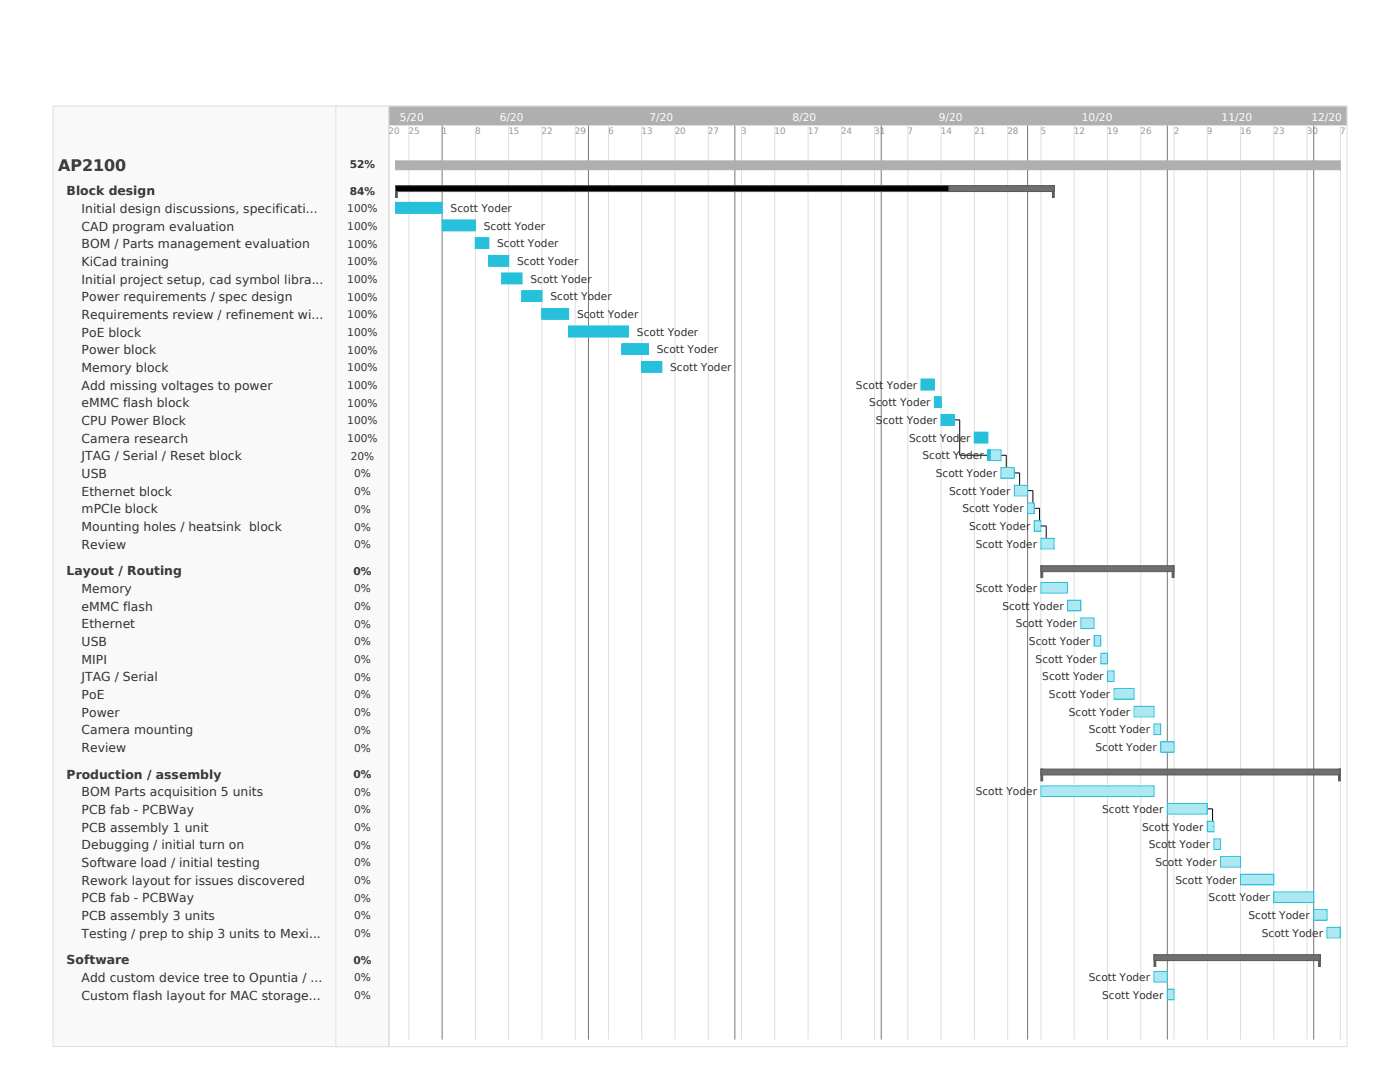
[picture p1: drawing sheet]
<svg xmlns="http://www.w3.org/2000/svg" width="279mm" height="216mm" viewBox="0 0 279 216" stroke-linecap="round" stroke-linejoin="round" font-family="sans-serif">
<defs><g id="words">
<text font-size="3.2" fill="#323232" x="11.6" y="34.1">AP2100</text>
<g font-size="2.5" fill="#323232">
<text x="13.3" y="39">Block design</text>
<text x="16.3" y="42.5">Initial design discussions, specificati...</text>
<text x="16.3" y="46">CAD program evaluation</text>
<text x="16.3" y="49.5">BOM / Parts management evaluation</text>
<text x="16.3" y="53.1">KiCad training</text>
<text x="16.3" y="56.6">Initial project setup, cad symbol libra...</text>
<text x="16.3" y="60.1">Power requirements / spec design</text>
<text x="16.3" y="63.6">Requirements review / refinement wi...</text>
<text x="16.3" y="67.2">PoE block</text>
<text x="16.3" y="70.7">Power block</text>
<text x="16.3" y="74.2">Memory block</text>
<text x="16.3" y="77.8">Add missing voltages to power</text>
<text x="16.3" y="81.3">eMMC flash block</text>
<text x="16.3" y="84.8">CPU Power Block</text>
<text x="16.3" y="88.3">Camera research</text>
<text x="16.3" y="91.9">JTAG / Serial / Reset block</text>
<text x="16.3" y="95.4">USB</text>
<text x="16.3" y="98.9">Ethernet block</text>
<text x="16.3" y="102.5">mPCIe block</text>
<text x="16.3" y="106">Mounting holes / heatsink block</text>
<text x="16.3" y="109.5">Review</text>
<text x="13.3" y="114.8">Layout / Routing</text>
<text x="16.3" y="118.3">Memory</text>
<text x="16.3" y="121.9">eMMC flash</text>
<text x="16.3" y="125.4">Ethernet</text>
<text x="16.3" y="128.9">USB</text>
<text x="16.3" y="132.4">MIPI</text>
<text x="16.3" y="136">JTAG / Serial</text>
<text x="16.3" y="139.5">PoE</text>
<text x="16.3" y="143">Power</text>
<text x="16.3" y="146.6">Camera mounting</text>
<text x="13.3" y="155.4">Production / assembly</text>
<text x="16.3" y="150.1">Review</text>
<text x="16.3" y="158.9">BOM Parts acquisition 5 units</text>
<text x="16.3" y="162.4">PCB fab - PCBWay</text>
<text x="16.3" y="166">PCB assembly 1 unit</text>
<text x="16.3" y="169.5">Debugging / initial turn on</text>
<text x="16.3" y="173">Software load / initial testing</text>
<text x="16.3" y="176.5">Rework layout for issues discovered</text>
<text x="16.3" y="180.1">PCB fab - PCBWay</text>
<text x="16.3" y="183.6">PCB assembly 3 units</text>
<text x="16.3" y="187.1">Testing / prep to ship 3 units to Mexi...</text>
<text x="13.3" y="192.4">Software</text>
<text x="16.3" y="195.9">Add custom device tree to Opuntia / ...</text>
<text x="16.3" y="199.5">Custom flash layout for MAC storage...</text>
</g>
<g font-size="2.1" fill="#fff">
<text x="79.8" y="24.1">5/20</text>
<text x="99.7" y="24.1">6/20</text>
<text x="129.6" y="24.1">7/20</text>
<text x="158.2" y="24.1">8/20</text>
<text x="187.4" y="24.1">9/20</text>
<text x="215.9" y="24.1">10/20</text>
<text x="243.8" y="24.1">11/20</text>
<text x="261.7" y="24.1">12/20</text>
</g>
<g font-size="2.1" fill="#323232">
<text x="69.8" y="33.5">52%</text>
<text x="69.8" y="38.8">84%</text>
<text x="69.3" y="42.4">100%</text>
<text x="69.3" y="45.9">100%</text>
<text x="89.9" y="42.3">Scott Yoder</text>
<text x="96.6" y="45.8">Scott Yoder</text>
<text x="69.3" y="49.4">100%</text>
<text x="69.3" y="52.9">100%</text>
<text x="99.2" y="49.3">Scott Yoder</text>
<text x="103.2" y="52.9">Scott Yoder</text>
<text x="69.3" y="56.5">100%</text>
<text x="69.3" y="60">100%</text>
<text x="105.9" y="56.4">Scott Yoder</text>
<text x="109.9" y="59.9">Scott Yoder</text>
<text x="69.3" y="63.5">100%</text>
<text x="115.2" y="63.4">Scott Yoder</text>
<text x="69.3" y="67.1">100%</text>
<text x="69.3" y="70.6">100%</text>
<text x="127.1" y="67">Scott Yoder</text>
<text x="131.1" y="70.5">Scott Yoder</text>
<text x="69.3" y="74.1">100%</text>
<text x="69.3" y="77.6">100%</text>
<text x="133.8" y="74">Scott Yoder</text>
<text x="170.8" y="77.5">Scott Yoder</text>
<text x="69.3" y="81.2">100%</text>
<text x="173.5" y="81.1">Scott Yoder</text>
<text x="69.3" y="84.7">100%</text>
<text x="69.3" y="88.2">100%</text>
<text x="174.8" y="84.6">Scott Yoder</text>
<text x="181.5" y="88.1">Scott Yoder</text>
<text x="70" y="91.7">20%</text>
<text x="70.7" y="95.3">0%</text>
<text x="184.1" y="91.7">Scott Yoder</text>
<text x="186.8" y="95.2">Scott Yoder</text>
<text x="70.7" y="98.8">0%</text>
<text x="189.4" y="98.7">Scott Yoder</text>
<text x="70.7" y="102.3">0%</text>
<text x="70.7" y="105.9">0%</text>
<text x="192.1" y="102.2">Scott Yoder</text>
<text x="193.4" y="105.8">Scott Yoder</text>
<text x="70.7" y="109.4">0%</text>
<text x="194.7" y="109.3">Scott Yoder</text>
<text x="70.5" y="114.7">0%</text>
<text x="70.7" y="118.2">0%</text>
<text x="194.7" y="118.1">Scott Yoder</text>
<text x="70.7" y="121.7">0%</text>
<text x="70.7" y="125.3">0%</text>
<text x="200" y="121.6">Scott Yoder</text>
<text x="202.7" y="125.2">Scott Yoder</text>
<text x="70.7" y="128.8">0%</text>
<text x="205.4" y="128.7">Scott Yoder</text>
<text x="70.7" y="132.3">0%</text>
<text x="70.7" y="135.8">0%</text>
<text x="206.7" y="132.2">Scott Yoder</text>
<text x="208" y="135.8">Scott Yoder</text>
<text x="70.7" y="139.4">0%</text>
<text x="70.7" y="142.9">0%</text>
<text x="209.3" y="139.3">Scott Yoder</text>
<text x="213.3" y="142.8">Scott Yoder</text>
<text x="70.7" y="146.4">0%</text>
<text x="70.7" y="150">0%</text>
<text x="217.3" y="146.3">Scott Yoder</text>
<text x="218.6" y="149.9">Scott Yoder</text>
<text x="70.5" y="155.2">0%</text>
<text x="70.7" y="158.8">0%</text>
<text x="194.7" y="158.7">Scott Yoder</text>
<text x="70.7" y="162.3">0%</text>
<text x="70.7" y="165.8">0%</text>
<text x="220" y="162.2">Scott Yoder</text>
<text x="227.9" y="165.7">Scott Yoder</text>
<text x="70.7" y="169.4">0%</text>
<text x="70.7" y="172.9">0%</text>
<text x="229.3" y="169.3">Scott Yoder</text>
<text x="230.6" y="172.8">Scott Yoder</text>
<text x="70.7" y="176.4">0%</text>
<text x="70.7" y="179.9">0%</text>
<text x="234.6" y="176.3">Scott Yoder</text>
<text x="241.2" y="179.9">Scott Yoder</text>
<text x="70.7" y="183.5">0%</text>
<text x="249.2" y="183.4">Scott Yoder</text>
<text x="70.7" y="187">0%</text>
<text x="251.8" y="186.9">Scott Yoder</text>
<text x="70.5" y="192.3">0%</text>
<text x="70.7" y="195.8">0%</text>
<text x="217.3" y="195.7">Scott Yoder</text>
<text x="70.7" y="199.3">0%</text>
<text x="220" y="199.3">Scott Yoder</text>
</g>
<g font-size="1.8" fill="#969696">
<text x="77.6" y="26.8">20</text>
<text x="81.5" y="26.8">25</text>
<text x="88.2" y="26.8">1</text>
<text x="94.8" y="26.8">8</text>
<text x="101.5" y="26.8">15</text>
<text x="108.1" y="26.8">22</text>
<text x="114.7" y="26.8">29</text>
<text x="121.4" y="26.8">6</text>
<text x="128" y="26.8">13</text>
<text x="134.6" y="26.8">20</text>
<text x="141.3" y="26.8">27</text>
<text x="147.9" y="26.8">3</text>
<text x="154.6" y="26.8">10</text>
<text x="161.2" y="26.8">17</text>
<text x="167.8" y="26.8">24</text>
<text x="174.5" y="26.8">31</text>
<text x="181.1" y="26.8">7</text>
<text x="187.8" y="26.8">14</text>
<text x="194.4" y="26.8">21</text>
<text x="201" y="26.8">28</text>
<text x="207.7" y="26.8">5</text>
<text x="214.3" y="26.8">12</text>
<text x="221" y="26.8">19</text>
<text x="227.6" y="26.8">26</text>
<text x="234.2" y="26.8">2</text>
<text x="240.9" y="26.8">9</text>
<text x="247.5" y="26.8">16</text>
<text x="254.2" y="26.8">23</text>
<text x="260.8" y="26.8">30</text>
<text x="267.4" y="26.8">7</text>
</g>
</g></defs>
<g fill="#f9f9f9" stroke="#dfdfdf" stroke-width=".2">
<path d="M10.6 21.2h67v187.6h-67z"/>
<path d="M67 21.2h10.6v187.6h-10.6z"/>
</g>
<path d="M77.6 21.2h191.2v187.6h-191.2z" fill="none" stroke="#dfdfdf" stroke-width=".2"/>
<path d="M77.6 21.2h191.2v3.8h-191.2z" fill="#afafaf" stroke="#dfdfdf" stroke-width=".2"/>
<g fill="none" stroke="#dfdfdf" stroke-width=".2">
<path d="M77.6 25v182.4M81.6 25v182.4M94.9 25v182.4M101.5 25v182.4M108.2 25v182.4M114.8 25v182.4M121.4 25v182.4M128.1 25v182.4M134.7 25v182.4M141.3 25v182.4M148 25v182.4M154.6 25v182.4"/>
<path d="M161.3 25v182.4M167.9 25v182.4M174.5 25v182.4M181.2 25v182.4M187.8 25v182.4M194.5 25v182.4M201.1 25v182.4M207.7 25v182.4M214.4 25v182.4M221 25v182.4M227.7 25v182.4M234.3 25v182.4"/>
<path d="M240.9 25v182.4M247.6 25v182.4M254.2 25v182.4M260.8 25v182.4M267.5 25v182.4"/>
</g>
<path d="M88.2 25v182.4M117.4 25v182.4M146.7 25v182.4M175.9 25v182.4M205.1 25v182.4M233 25v182.4M262.2 25v182.4" fill="none" stroke="#787878" stroke-width=".2"/>
<g fill="none" stroke="#000" stroke-width=".2">
<path d="M190.5 83.8h1v7h5.6M199.8 90.8h1v3.6M200.8 94.4h.1M202.4 94.4h1.1v3.5M203.5 97.9h.1M205.1 97.9h1v3.5M206.1 101.4h.1M206.4 101.4h1.1v3.6M207.5 105h.1M207.7 105h1.1v3.5M208.8 108.5h.1M240.9 161.4h1.1v3.5"/>
<path d="M242 164.9h.1"/>
</g>
<path d="M78.9 32.1h188.6v1.8h-188.6z" fill="#afafaf" stroke="#afafaf" stroke-width=".2"/>
<g fill="#585858" stroke="#585858" stroke-width=".2">
<path d="M78.9 37h.4v2.4h-.4z"/>
<path d="M210 37h.4v2.4h-.4z"/>
</g>
<path d="M78.9 37h131.5v1.2h-131.5z" fill="#6f6f6f" stroke="#585858" stroke-width=".2"/>
<path d="M78.9 37h110.5v1.2h-110.5z" fill="#000" stroke="#585858" stroke-width=".2"/>
<path d="M78.9 40.4h9.3v2.1h-9.3z" fill="#ade8f2" stroke="#26c0db" stroke-width=".2"/>
<path d="M78.9 40.4h9.3v2.1h-9.3z" fill="#26c0db" stroke="#26c0db" stroke-width=".2"/>
<path d="M88.2 43.9h6.7v2.1h-6.7z" fill="#ade8f2" stroke="#26c0db" stroke-width=".2"/>
<path d="M88.2 43.9h6.7v2.1h-6.7z" fill="#26c0db" stroke="#26c0db" stroke-width=".2"/>
<path d="M94.9 47.4h2.6v2.2h-2.6z" fill="#ade8f2" stroke="#26c0db" stroke-width=".2"/>
<path d="M94.9 47.4h2.6v2.2h-2.6z" fill="#26c0db" stroke="#26c0db" stroke-width=".2"/>
<path d="M97.5 51h4v2.1h-4z" fill="#ade8f2" stroke="#26c0db" stroke-width=".2"/>
<path d="M97.5 51h4v2.1h-4z" fill="#26c0db" stroke="#26c0db" stroke-width=".2"/>
<path d="M100.2 54.5h4v2.1h-4z" fill="#ade8f2" stroke="#26c0db" stroke-width=".2"/>
<path d="M100.2 54.5h4v2.1h-4z" fill="#26c0db" stroke="#26c0db" stroke-width=".2"/>
<path d="M104.2 58h4v2.1h-4z" fill="#ade8f2" stroke="#26c0db" stroke-width=".2"/>
<path d="M104.2 58h4v2.1h-4z" fill="#26c0db" stroke="#26c0db" stroke-width=".2"/>
<path d="M108.2 61.6h5.3v2.1h-5.3z" fill="#ade8f2" stroke="#26c0db" stroke-width=".2"/>
<path d="M108.2 61.6h5.3v2.1h-5.3z" fill="#26c0db" stroke="#26c0db" stroke-width=".2"/>
<path d="M113.5 65.1h11.9v2.1h-11.9z" fill="#ade8f2" stroke="#26c0db" stroke-width=".2"/>
<path d="M113.5 65.1h11.9v2.1h-11.9z" fill="#26c0db" stroke="#26c0db" stroke-width=".2"/>
<path d="M124.1 68.6h5.3v2.1h-5.3z" fill="#ade8f2" stroke="#26c0db" stroke-width=".2"/>
<path d="M124.1 68.6h5.3v2.1h-5.3z" fill="#26c0db" stroke="#26c0db" stroke-width=".2"/>
<path d="M128.1 72.1h4v2.2h-4z" fill="#ade8f2" stroke="#26c0db" stroke-width=".2"/>
<path d="M128.1 72.1h4v2.2h-4z" fill="#26c0db" stroke="#26c0db" stroke-width=".2"/>
<path d="M183.8 75.7h2.7v2.1h-2.7z" fill="#ade8f2" stroke="#26c0db" stroke-width=".2"/>
<path d="M183.8 75.7h2.7v2.1h-2.7z" fill="#26c0db" stroke="#26c0db" stroke-width=".2"/>
<path d="M186.5 79.2h1.3v2.1h-1.3z" fill="#ade8f2" stroke="#26c0db" stroke-width=".2"/>
<path d="M186.5 79.2h1.3v2.1h-1.3z" fill="#26c0db" stroke="#26c0db" stroke-width=".2"/>
<path d="M187.8 82.7h2.7v2.1h-2.7z" fill="#ade8f2" stroke="#26c0db" stroke-width=".2"/>
<path d="M187.8 82.7h2.7v2.1h-2.7z" fill="#26c0db" stroke="#26c0db" stroke-width=".2"/>
<path d="M194.5 86.3h2.6v2.1h-2.6z" fill="#ade8f2" stroke="#26c0db" stroke-width=".2"/>
<path d="M194.5 86.3h2.6v2.1h-2.6z" fill="#26c0db" stroke="#26c0db" stroke-width=".2"/>
<path d="M197.1 89.8h2.7v2.1h-2.7z" fill="#ade8f2" stroke="#26c0db" stroke-width=".2"/>
<path d="M197.1 89.8h.5v2.1h-.5z" fill="#26c0db" stroke="#26c0db" stroke-width=".2"/>
<g fill="#ade8f2" stroke="#26c0db" stroke-width=".2">
<path d="M199.8 93.3h2.6v2.1h-2.6z"/>
<path d="M202.4 96.8h2.7v2.2h-2.7z"/>
<path d="M205.1 100.4h1.3v2.1h-1.3z"/>
<path d="M206.4 103.9h1.3v2.1h-1.3z"/>
<path d="M207.7 107.4h2.7v2.1h-2.7z"/>
</g>
<g fill="#585858" stroke="#585858" stroke-width=".2">
<path d="M207.7 112.9h.4v2.3h-.4z"/>
<path d="M233.9 112.9h.4v2.3h-.4z"/>
</g>
<path d="M207.7 112.9h26.6v1.2h-26.6z" fill="#6f6f6f" stroke="#585858" stroke-width=".2"/>
<g fill="#ade8f2" stroke="#26c0db" stroke-width=".2">
<path d="M207.7 116.2h5.3v2.2h-5.3z"/>
<path d="M213 119.8h2.7v2.1h-2.7z"/>
<path d="M215.7 123.3h2.7v2.1h-2.7z"/>
<path d="M218.4 126.8h1.3v2.1h-1.3z"/>
<path d="M219.7 130.4h1.3v2.1h-1.3z"/>
<path d="M221 133.9h1.3v2.1h-1.3z"/>
<path d="M222.3 137.4h4v2.1h-4z"/>
<path d="M226.3 140.9h4v2.2h-4z"/>
<path d="M230.3 144.5h1.3v2.1h-1.3z"/>
<path d="M231.6 148h2.7v2.1h-2.7z"/>
</g>
<g fill="#585858" stroke="#585858" stroke-width=".2">
<path d="M207.7 153.5h.4v2.3h-.4z"/>
<path d="M267.1 153.5h.4v2.3h-.4z"/>
</g>
<path d="M207.7 153.5h59.8v1.1h-59.8z" fill="#6f6f6f" stroke="#585858" stroke-width=".2"/>
<g fill="#ade8f2" stroke="#26c0db" stroke-width=".2">
<path d="M207.7 156.8h22.6v2.1h-22.6z"/>
<path d="M233 160.3h7.9v2.2h-7.9z"/>
<path d="M240.9 163.9h1.4v2.1h-1.4z"/>
<path d="M242.3 167.4h1.3v2.1h-1.3z"/>
<path d="M243.6 170.9h4v2.1h-4z"/>
<path d="M247.6 174.4h6.6v2.2h-6.6z"/>
<path d="M254.2 178h8v2.1h-8z"/>
<path d="M262.2 181.5h2.6v2.1h-2.6z"/>
<path d="M264.8 185h2.7v2.1h-2.7z"/>
</g>
<g fill="#585858" stroke="#585858" stroke-width=".2">
<path d="M230.3 190.5h.4v2.4h-.4z"/>
<path d="M263.2 190.5h.3v2.4h-.3z"/>
</g>
<path d="M230.3 190.5h33.2v1.2h-33.2z" fill="#6f6f6f" stroke="#585858" stroke-width=".2"/>
<g fill="#ade8f2" stroke="#26c0db" stroke-width=".2">
<path d="M230.3 193.9h2.7v2.1h-2.7z"/>
<path d="M233 197.4h1.3v2.1h-1.3z"/>
</g>
<use href="#words"/>
</svg>
